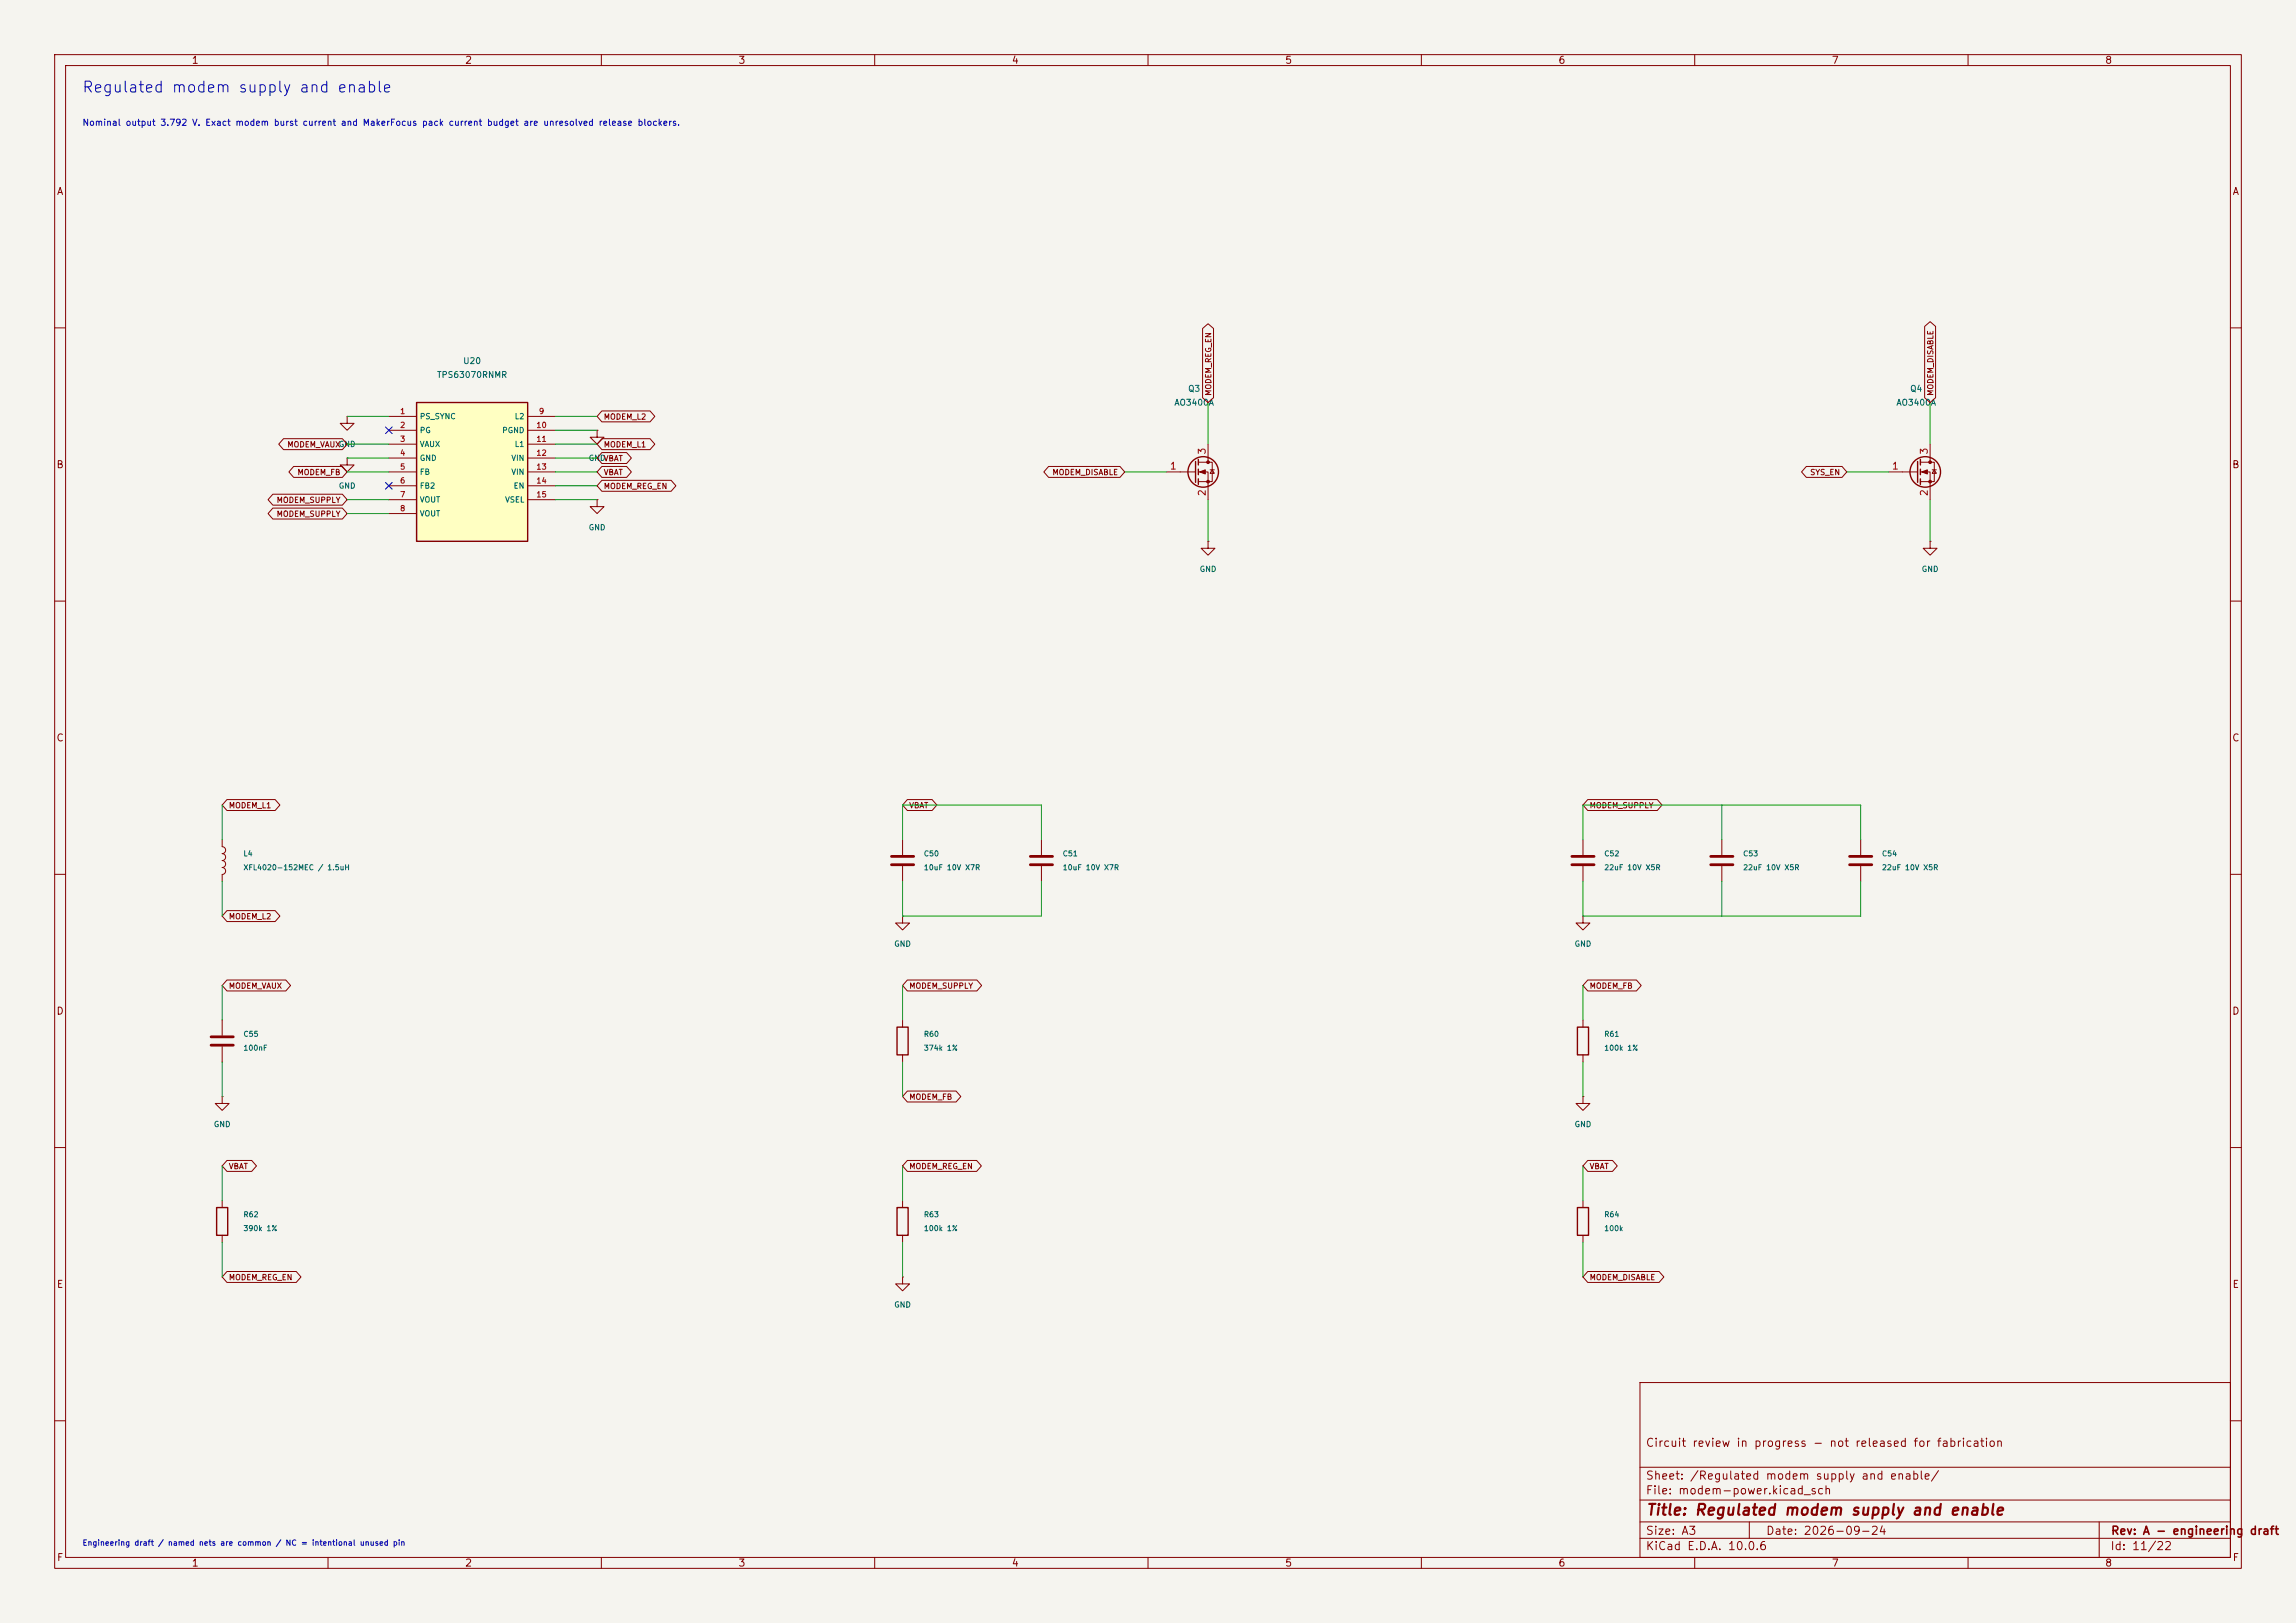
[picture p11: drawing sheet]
<svg xmlns="http://www.w3.org/2000/svg" width="420mm" height="297mm" viewBox="0 0 420 297" stroke-linecap="round" stroke-linejoin="round" font-family="sans-serif">
<defs><g id="words">
<text font-size="2" fill="#0000c2" x="14.9" y="17.4">Regulated modem supply and enable</text>
<text font-size="2" fill="#840000" x="301" y="277.8">Title: Regulated modem supply and enable</text>
<g font-size="1.5" fill="#840000">
<text x="300.9" y="265.1">Circuit review in progress - not released for fabrication</text>
<text x="300.9" y="273.8">File: modem-power.kicad_sch</text>
<text x="300.9" y="271.1">Sheet: /Regulated modem supply and enable/</text>
<text x="300.9" y="281.2">Size: A3</text>
<text x="322.9" y="281.2">Date: 2026-09-24</text>
<text x="386" y="281.2">Rev: A - engineering draft</text>
<text x="300.9" y="284">KiCad E.D.A. 10.0.6</text>
<text x="385.9" y="284">Id: 11/22</text>
</g>
<g font-size="1.3" fill="#840000">
<text x="35" y="12">1</text>
<text x="85" y="12">2</text>
<text x="135" y="12">3</text>
<text x="185" y="12">4</text>
<text x="235" y="12">5</text>
<text x="285" y="12">6</text>
<text x="335" y="12">7</text>
<text x="385" y="12">8</text>
<text x="10.3" y="36">A</text>
<text x="408.3" y="36">A</text>
<text x="10.2" y="86">B</text>
<text x="408.2" y="86">B</text>
<text x="10.2" y="136">C</text>
<text x="408.2" y="136">C</text>
<text x="10.2" y="186">D</text>
<text x="408.2" y="186">D</text>
<text x="10.3" y="236">E</text>
<text x="408.3" y="236">E</text>
<text x="10.3" y="286">F</text>
<text x="35" y="287">1</text>
<text x="85" y="287">2</text>
<text x="135" y="287">3</text>
<text x="185" y="287">4</text>
<text x="235" y="287">5</text>
<text x="285" y="287">6</text>
<text x="335" y="287">7</text>
<text x="385" y="287">8</text>
<text x="408.3" y="286">F</text>
</g>
<g font-size="1.3" fill="#a90000">
<text x="220.8" y="83.3" transform="rotate(-90 220.8 83.3)">3</text>
<text x="352.9" y="83.3" transform="rotate(-90 352.9 83.3)">3</text>
<text x="213.9" y="86.2">1</text>
<text x="346" y="86.2">1</text>
<text x="220.8" y="90.9" transform="rotate(-90 220.8 90.9)">2</text>
<text x="352.9" y="90.9" transform="rotate(-90 352.9 90.9)">2</text>
</g>
<text font-size="1.2" fill="#0000c2" x="15" y="23.3">Nominal output 3.792 V. Exact modem burst current and MakerFocus pack current budget are unresolved release blockers.</text>
<g font-size="1.1" fill="#006464">
<text x="79.8" y="69.4">TPS63070RNMR</text>
<text x="84.6" y="66.9">U20</text>
<text x="217.2" y="72">Q3</text>
<text x="349.3" y="72">Q4</text>
<text x="214.7" y="74.5">AO3400A</text>
<text x="346.8" y="74.5">AO3400A</text>
</g>
<g font-size="1" fill="#a90000">
<text x="73.1" y="76">1</text>
<text x="98.5" y="76">9</text>
<text x="73.1" y="78.6">2</text>
<text x="73.1" y="81.1">3</text>
<text x="73.1" y="83.6">4</text>
<text x="98" y="78.6">10</text>
<text x="98" y="81.1">11</text>
<text x="98" y="83.6">12</text>
<text x="73.1" y="86.2">5</text>
<text x="73.1" y="88.7">6</text>
<text x="98" y="86.2">13</text>
<text x="98" y="88.7">14</text>
<text x="73.1" y="91.3">7</text>
<text x="73.1" y="93.8">8</text>
<text x="98" y="91.3">15</text>
</g>
<g font-size="1" fill="#006464">
<text x="76.7" y="77">PS_SYNC</text>
<text x="94.1" y="77">L2</text>
<text x="61.9" y="82">GND</text>
<text x="76.7" y="79.5">PG</text>
<text x="76.7" y="82">VAUX</text>
<text x="91.8" y="79.5">PGND</text>
<text x="94.1" y="82">L1</text>
<text x="61.9" y="89.7">GND</text>
<text x="76.7" y="84.6">GND</text>
<text x="76.7" y="87.1">FB</text>
<text x="76.7" y="89.7">FB2</text>
<text x="93.4" y="84.6">VIN</text>
<text x="93.4" y="87.1">VIN</text>
<text x="93.9" y="89.7">EN</text>
<text x="107.6" y="84.6">GND</text>
<text x="76.7" y="92.2">VOUT</text>
<text x="76.7" y="94.7">VOUT</text>
<text x="92.3" y="92.2">VSEL</text>
<text x="107.6" y="97.3">GND</text>
<text x="219.4" y="104.9">GND</text>
<text x="351.4" y="104.9">GND</text>
<text x="44.4" y="156.9">L4</text>
<text x="44.4" y="159.5">XFL4020-152MEC / 1.5uH</text>
<text x="168.9" y="156.9">C50</text>
<text x="168.9" y="159.5">10uF 10V X7R</text>
<text x="194.3" y="156.9">C51</text>
<text x="194.3" y="159.5">10uF 10V X7R</text>
<text x="293.4" y="156.9">C52</text>
<text x="293.4" y="159.5">22uF 10V X5R</text>
<text x="318.8" y="156.9">C53</text>
<text x="318.8" y="159.5">22uF 10V X5R</text>
<text x="344.2" y="156.9">C54</text>
<text x="344.2" y="159.5">22uF 10V X5R</text>
<text x="163.5" y="173.5">GND</text>
<text x="287.9" y="173.5">GND</text>
<text x="44.4" y="189.9">C55</text>
<text x="168.9" y="189.9">R60</text>
<text x="293.4" y="189.9">R61</text>
<text x="44.4" y="192.5">100nF</text>
<text x="168.9" y="192.5">374k 1%</text>
<text x="293.4" y="192.5">100k 1%</text>
<text x="39" y="206.5">GND</text>
<text x="287.9" y="206.5">GND</text>
<text x="44.4" y="223">R62</text>
<text x="44.4" y="225.5">390k 1%</text>
<text x="168.9" y="223">R63</text>
<text x="168.9" y="225.5">100k 1%</text>
<text x="293.4" y="223">R64</text>
<text x="293.4" y="225.5">100k</text>
<text x="163.5" y="239.5">GND</text>
</g>
<g font-size="1" fill="#840000">
<text x="110.3" y="77">MODEM_L2</text>
<text x="221.8" y="72.5" transform="rotate(-90 221.8 72.5)">MODEM_REG_EN</text>
<text x="353.9" y="72.5" transform="rotate(-90 353.9 72.5)">MODEM_DISABLE</text>
<text x="52.5" y="82.1">MODEM_VAUX</text>
<text x="110.3" y="82.1">MODEM_L1</text>
<text x="54.3" y="87.2">MODEM_FB</text>
<text x="110.3" y="89.7">MODEM_REG_EN</text>
<text x="110.3" y="87.2">VBAT</text>
<text x="110.3" y="84.6">VBAT</text>
<text x="192.4" y="87.2">MODEM_DISABLE</text>
<text x="331" y="87.2">SYS_EN</text>
<text x="50.5" y="92.3">MODEM_SUPPLY</text>
<text x="50.5" y="94.8">MODEM_SUPPLY</text>
<text x="41.8" y="148.1">MODEM_L1</text>
<text x="166.2" y="148.1">VBAT</text>
<text x="290.7" y="148.1">MODEM_SUPPLY</text>
<text x="41.8" y="168.5">MODEM_L2</text>
<text x="41.8" y="181.2">MODEM_VAUX</text>
<text x="166.2" y="181.2">MODEM_SUPPLY</text>
<text x="290.7" y="181.2">MODEM_FB</text>
<text x="166.2" y="201.5">MODEM_FB</text>
<text x="41.8" y="214.2">VBAT</text>
<text x="166.2" y="214.2">MODEM_REG_EN</text>
<text x="290.7" y="214.2">VBAT</text>
<text x="41.8" y="234.5">MODEM_REG_EN</text>
<text x="290.7" y="234.5">MODEM_DISABLE</text>
</g>
<text font-size="1" fill="#0000c2" x="15" y="283.1">Engineering draft / named nets are common / NC = intentional unused pin</text>
</g></defs>
<path d="M0 0h420v297h-420z" fill="#f5f4ef" stroke="#f5f4ef" stroke-width=".18"/>
<g fill="none" stroke="#840000" stroke-width=".18">
<path d="M10 10h400v277h-400zM12 12h396v273h-396zM60 10v2M110 10v2M160 10v2M210 10v2M260 10v2M310 10v2M360 10v2M10 60h2M408 60h2M10 110h2"/>
<path d="M408 110h2M10 160h2M408 160h2M40.6 186.7v2.8M40.6 191.5v2.8M10 210h2M408 210h2M300 253h108v32h-108zM10 260h2M300 278.5h108M300 274.5h108M300 268.5h108"/>
<path d="M320 278.5v3M384 278.5v6.5M408 260h2M60 285v2M110 285v2M160 285v2M210 285v2M260 285v2M300 281.5h108M310 285v2M360 285v2"/>
</g>
<path d="M38.6 189.7h4.1M38.6 191.3h4.1" fill="none" stroke="#840000" stroke-width=".51"/>
<path d="M76.2 73.7h20.3v25.4h-20.3z" fill="#ffffc2"/>
<g fill="none" stroke="#840000" stroke-width=".25">
<path d="M76.2 73.7h20.3v25.4h-20.3zM218.7 84.5v3.8M219.2 84.1v1M219.2 85.9v1M219.2 87.6v1M350.8 84.5v3.8M351.3 84.1v1M351.3 85.9v1M351.3 87.6v1M164.1 188h2v5h-2zM288.5 188h2.1v5h-2.1zM39.6 221h2.1v5.1h-2.1z"/>
<path d="M164.1 221h2v5.1h-2zM288.5 221h2.1v5.1h-2.1z"/>
<circle cx="220.1" cy="86.4" r="2.79"/>
<circle cx="352.2" cy="86.4" r="2.79"/>
</g>
<g fill="none" stroke="#840000" stroke-width=".18">
<path d="M352.1 59.7l1-.8 1 .8v13.1l-1 .9-1-.9zM63.5 76.2v1.3h1.3l-1.3 1.2-1.3-1.2h1.3M63.5 76.2h.1M71.1 76.2h5.1M71.1 78.7h5.1M96.5 76.2h5.1M96.5 78.7h5.1M109.2 78.7v1.3h1.3l-1.3 1.3-1.3-1.3h1.3M109.2 78.7h.1M110.1 75.2h8.8l.9 1-.9 1h-8.8l-.9-1zM220 60.1l1-.9 1 .9v12.7l-1 .9-1-.9zM49.9 90.4h12.7l.9 1-.9 1h-12.7l-.9-1z"/>
<path d="M49.9 93h12.7l.9 1-.9 1h-12.7l-.9-1zM51.9 80.3h10.7l.9 1-.9 1h-10.7l-.9-1zM53.7 85.4h8.9l.9 1-.9 1h-8.9l-.9-1zM63.5 83.8v1.3h1.3l-1.3 1.3-1.3-1.3h1.3M63.5 83.8h.1M71.1 81.3h5.1M71.1 83.8h5.1M71.1 86.4h5.1M71.1 88.9h5.1M71.1 91.4h5.1M71.1 94h5.1M96.5 81.3h5.1"/>
<path d="M96.5 83.8h5.1M96.5 86.4h5.1M96.5 88.9h5.1M96.5 91.4h5.1M109.2 91.4v1.3h1.3l-1.3 1.3-1.3-1.3h1.3M109.2 91.4h.1M110.1 87.9h12.7l.8 1-.8 1h-12.7l-.9-1zM110.1 80.3h8.8l.9 1-.9 1h-8.8l-.9-1zM110.1 85.4h4.5l.9 1-.9 1h-4.5l-.9-1zM110.1 82.8h4.5l.9 1-.9 1h-4.5l-.9-1zM191.8 85.4h13.1l.8 1-.8 1h-13.1l-.9-1zM213.4 86.4h5.3"/>
<path d="M219.2 84.6h2.5v3.5h-2.5M219.2 86.4h1.8v5M221 99.1v1.2h1.2l-1.2 1.3-1.3-1.3h1.3M221 99.1h.1M221 81.3v3.3M221.4 86h.7M221.7 86l.4 .6h-.7zM330.4 85.4h6.5l.9 1-.9 1h-6.5l-.9-1zM345.4 86.4h5.4M351.3 84.6h2.5v3.5h-2.5M351.3 86.4h1.8v5M353.1 99.1v1.2h1.2l-1.2 1.3-1.3-1.3h1.3"/>
<path d="M353.1 99.1h.1M353.1 81.3v3.3M353.4 86h.8M353.8 86l.4 .6h-.8zM40.6 153.7v1.2a.64 .64 0 0 1 .7 .7 .64 .64 0 0 1-.7 .6 .64 .64 0 0 1 .7 .6 .64 .64 0 0 1-.7 .7 .64 .64 0 0 1 .7 .6 .64 .64 0 0 1-.7 .7 .64 .64 0 0 1 .7 .6 .64 .64 0 0 1-.7 .6v1.3M41.5 146.3h8.8l.9 1-.9 1h-8.8l-.9-1zM165.1 153.7v2.8M165.1 158.5v2.8M166 146.3h4.5l.9 1-.9 1h-4.5l-.9-1zM190.5 153.7v2.8M190.5 158.5v2.8M289.6 153.7v2.8"/>
<path d="M289.6 158.5v2.8M290.4 146.3h12.8l.8 1-.8 1h-12.8l-.8-1zM315 153.7v2.8M315 158.5v2.8M340.4 153.7v2.8M340.4 158.5v2.8M41.5 166.6h8.8l.9 1-.9 1h-8.8l-.9-1zM41.5 179.3h10.8l.9 1-.9 1h-10.8l-.9-1zM165.1 167.6v1.3h1.3l-1.3 1.3-1.3-1.3h1.3M165.1 167.6h.1M166 179.3h12.7l.9 1-.9 1h-12.7l-.9-1zM289.6 167.6v1.3h1.2l-1.2 1.3-1.3-1.3h1.3"/>
<path d="M289.6 167.6h.1M290.4 179.3h8.9l.9 1-.9 1h-8.9l-.8-1zM165.1 186.7v1.3M165.1 193v1.3M166 199.7h8.9l.9 1-.9 1h-8.9l-.9-1zM289.6 186.7v1.3M289.6 193v1.3M40.6 200.7v1.2h1.3l-1.3 1.3-1.2-1.3h1.2M40.6 200.7h.1M40.6 219.7v1.3M41.5 212.4h4.5l.9 1-.9 1h-4.5l-.9-1zM165.1 219.7v1.3"/>
<path d="M166 212.4h12.6l.9 1-.9 1h-12.6l-.9-1zM289.6 200.7v1.2h1.2l-1.2 1.3-1.3-1.3h1.3M289.6 200.7h.1M289.6 219.7v1.3M290.4 212.4h4.6l.8 1-.8 1h-4.6l-.8-1zM40.6 226.1v1.2M41.5 232.7h12.7l.9 1-.9 1h-12.7l-.9-1zM165.1 233.7v1.2h1.3l-1.3 1.3-1.3-1.3h1.3M165.1 233.7h.1M165.1 226.1v1.2M289.6 226.1v1.2M290.4 232.7h13.1l.9 1-.9 1h-13.1l-.8-1z"/>
</g>
<path d="M163.1 156.7h4M163.1 158.2h4M188.5 156.7h4M188.5 158.2h4M287.5 156.7h4.1M287.5 158.2h4.1M312.9 156.7h4.1M312.9 158.2h4.1M338.3 156.7h4.1M338.3 158.2h4.1" fill="none" stroke="#840000" stroke-width=".51"/>
<g fill="#840000" stroke="#840000" stroke-width=".18">
<path d="M351.5 86.4l1.1-.4v.7z"/>
<path d="M219.5 86.4l1-.4v.7z"/>
<circle cx="353.1" cy="84.6" r=".25"/>
<circle cx="353.1" cy="88.1" r=".25"/>
<circle cx="221" cy="84.6" r=".25"/>
<circle cx="221" cy="88.1" r=".25"/>
</g>
<g fill="none" stroke="#009600" stroke-width=".18">
<path d="M63.5 76.2h7.6M101.6 76.2h7.6M101.6 78.7h7.6M221 73.7v7.6M353.1 73.7v7.6M63.5 81.3h7.6M63.5 86.4h7.6M63.5 91.4h7.6M63.5 83.8h7.6M63.5 94h7.6M101.6 81.3h7.6M101.6 86.4h7.6"/>
<path d="M101.6 88.9h7.6M101.6 91.4h7.6M101.6 83.8h7.6M205.7 86.4h7.7M221 91.4v7.7M337.8 86.4h7.6M353.1 91.4v7.7M40.6 147.3v6.4M165.1 153.7v-6.4h25.4v6.4M289.6 153.7v-6.4h50.8v6.4M315 147.3v6.4M40.6 161.3v6.3"/>
<path d="M165.1 161.3v6.3h25.4v-6.3M289.6 161.3v6.3h50.8v-6.3M315 161.3v6.3M40.6 180.3v6.4M40.6 194.3v6.4M165.1 180.3v6.4M165.1 194.3v6.4M289.6 180.3v6.4M289.6 194.3v6.4M40.6 213.4v6.3M165.1 213.4v6.3M289.6 213.4v6.3"/>
<path d="M40.6 227.3v6.4M165.1 227.3v6.4M289.6 227.3v6.4"/>
</g>
<path d="M70.5 78.1l1.2 1.2M71.7 78.1l-1.2 1.2M70.5 88.3l1.2 1.2M71.7 88.3l-1.2 1.2" fill="none" stroke="#000084" stroke-width=".18"/>
<use href="#words"/>
</svg>
